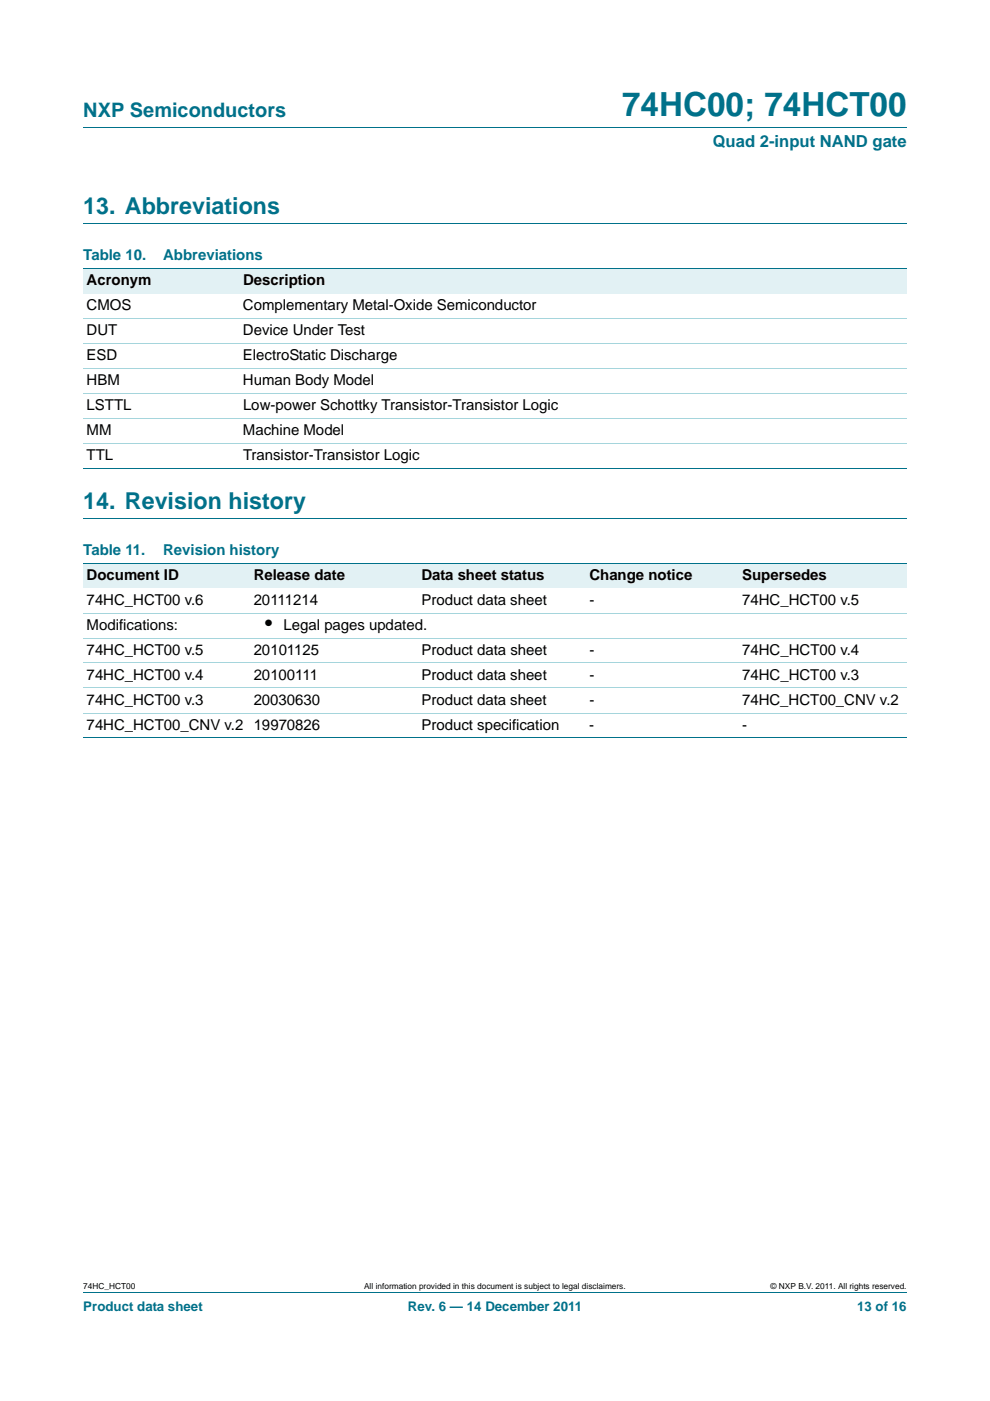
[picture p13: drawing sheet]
<svg xmlns="http://www.w3.org/2000/svg" width="210mm" height="297mm" viewBox="0 0 210 297" stroke-linecap="round" stroke-linejoin="round" font-family="sans-serif">
<defs><g id="words">
<text font-size="7" fill="#00718a" x="132" y="24.6">74HC00; 74HCT00</text>
<g font-size="4.9" fill="#00718a">
<text x="17.7" y="45.4">13. Abbreviations</text>
<text x="17.7" y="107.9">14. Revision history</text>
</g>
<text font-size="4.2" fill="#00718a" x="17.7" y="24.9">NXP Semiconductors</text>
<text font-size="4.2" x="56.2" y="133.5">•</text>
<text font-size="3.5" fill="#00718a" x="151.2" y="31.1">Quad 2-input NAND gate</text>
<g font-size="3.2" fill="#00718a">
<text x="17.7" y="55.2">Table 10.</text>
<text x="34.6" y="55.2">Abbreviations</text>
<text x="17.7" y="117.7">Table 11.</text>
<text x="34.6" y="117.7">Revision history</text>
</g>
<g font-size="3.2">
<text x="18.4" y="65.8">CMOS</text>
<text x="18.4" y="60.5">Acronym</text>
<text x="51.5" y="65.8">Complementary Metal-Oxide Semiconductor</text>
<text x="51.5" y="60.5">Description</text>
<text x="18.4" y="71.1">DUT</text>
<text x="51.5" y="71.1">Device Under Test</text>
<text x="18.4" y="76.4">ESD</text>
<text x="51.5" y="76.4">ElectroStatic Discharge</text>
<text x="18.4" y="81.7">HBM</text>
<text x="51.5" y="81.7">Human Body Model</text>
<text x="18.4" y="87">LSTTL</text>
<text x="51.5" y="87">Low-power Schottky Transistor-Transistor Logic</text>
<text x="18.4" y="92.3">MM</text>
<text x="51.5" y="92.3">Machine Model</text>
<text x="18.4" y="97.5">TTL</text>
<text x="51.5" y="97.5">Transistor-Transistor Logic</text>
<text x="18.4" y="122.9">Document ID</text>
<text x="53.8" y="122.9">Release date</text>
<text x="89.4" y="122.9">Data sheet status</text>
<text x="125" y="122.9">Change notice</text>
<text x="157.4" y="122.9">Supersedes</text>
<text x="18.4" y="128.2">74HC_HCT00 v.6</text>
<text x="53.8" y="128.2">20111214</text>
<text x="89.4" y="128.2">Product data sheet</text>
<text x="125" y="128.2">-</text>
<text x="157.4" y="128.2">74HC_HCT00 v.5</text>
<text x="18.4" y="133.5">Modifications:</text>
<text x="60.2" y="133.5">Legal pages updated.</text>
<text x="18.4" y="138.8">74HC_HCT00 v.5</text>
<text x="53.8" y="138.8">20101125</text>
<text x="89.4" y="138.8">Product data sheet</text>
<text x="125" y="138.8">-</text>
<text x="157.4" y="138.8">74HC_HCT00 v.4</text>
<text x="18.4" y="144.1">74HC_HCT00 v.4</text>
<text x="18.4" y="149.4">74HC_HCT00 v.3</text>
<text x="53.8" y="149.4">20030630</text>
<text x="53.8" y="144.1">20100111</text>
<text x="89.4" y="149.4">Product data sheet</text>
<text x="89.4" y="144.1">Product data sheet</text>
<text x="125" y="149.4">-</text>
<text x="125" y="144.1">-</text>
<text x="157.4" y="149.4">74HC_HCT00_CNV v.2</text>
<text x="157.4" y="144.1">74HC_HCT00 v.3</text>
<text x="18.4" y="154.7">74HC_HCT00_CNV v.2 19970826</text>
<text x="89.4" y="154.7">Product specification</text>
<text x="125" y="154.7">-</text>
<text x="157.4" y="154.7">-</text>
</g>
<g font-size="2.8" fill="#00718a">
<text x="17.7" y="277.9">Product data sheet</text>
<text x="86.5" y="277.9">Rev. 6 — 14 December 2011</text>
<text x="181.8" y="277.9">13 of 16</text>
</g>
<g font-size="1.8">
<text x="17.7" y="273.3">74HC_HCT00</text>
<text x="77.2" y="273.3">All information provided in this document is subject to legal disclaimers.</text>
<text x="163.4" y="273.3">© NXP B.V. 2011. All rights reserved.</text>
</g>
</g></defs>
<path d="M17.7 27h174.6M17.7 47.4h174.6M17.7 109.9h174.6M17.7 273.9h174.6" fill="none" stroke="#00718a" stroke-width=".21"/>
<g fill="#e2f1f4">
<path d="M17.7 57h33.1v5.3h-33.1z"/>
<path d="M50.8 57h141.5v5.3h-141.5z"/>
<path d="M17.7 119.4h35.4v5.3h-35.4z"/>
<path d="M53.1 119.4h35.6v5.3h-35.6z"/>
<path d="M88.7 119.4h35.6v5.3h-35.6z"/>
<path d="M124.3 119.4h32.4v5.3h-32.4z"/>
<path d="M156.7 119.4h35.6v5.3h-35.6z"/>
</g>
<path d="M17.7 57h174.6M17.7 99.3h174.6M17.7 119.4h174.6M17.7 156.5h174.6" fill="none" stroke="#00718a" stroke-width=".21"/>
<path d="M17.7 67.5h174.6M17.7 72.8h174.6M17.7 78.1h174.6M17.7 83.4h174.6M17.7 88.7h174.6M17.7 94h174.6M17.7 130h174.6M17.7 135.3h174.6M17.7 140.6h174.6M17.7 145.9h174.6M17.7 151.2h174.6" fill="none" stroke="#a5d5dc" stroke-width=".21"/>
<use href="#words"/>
</svg>
